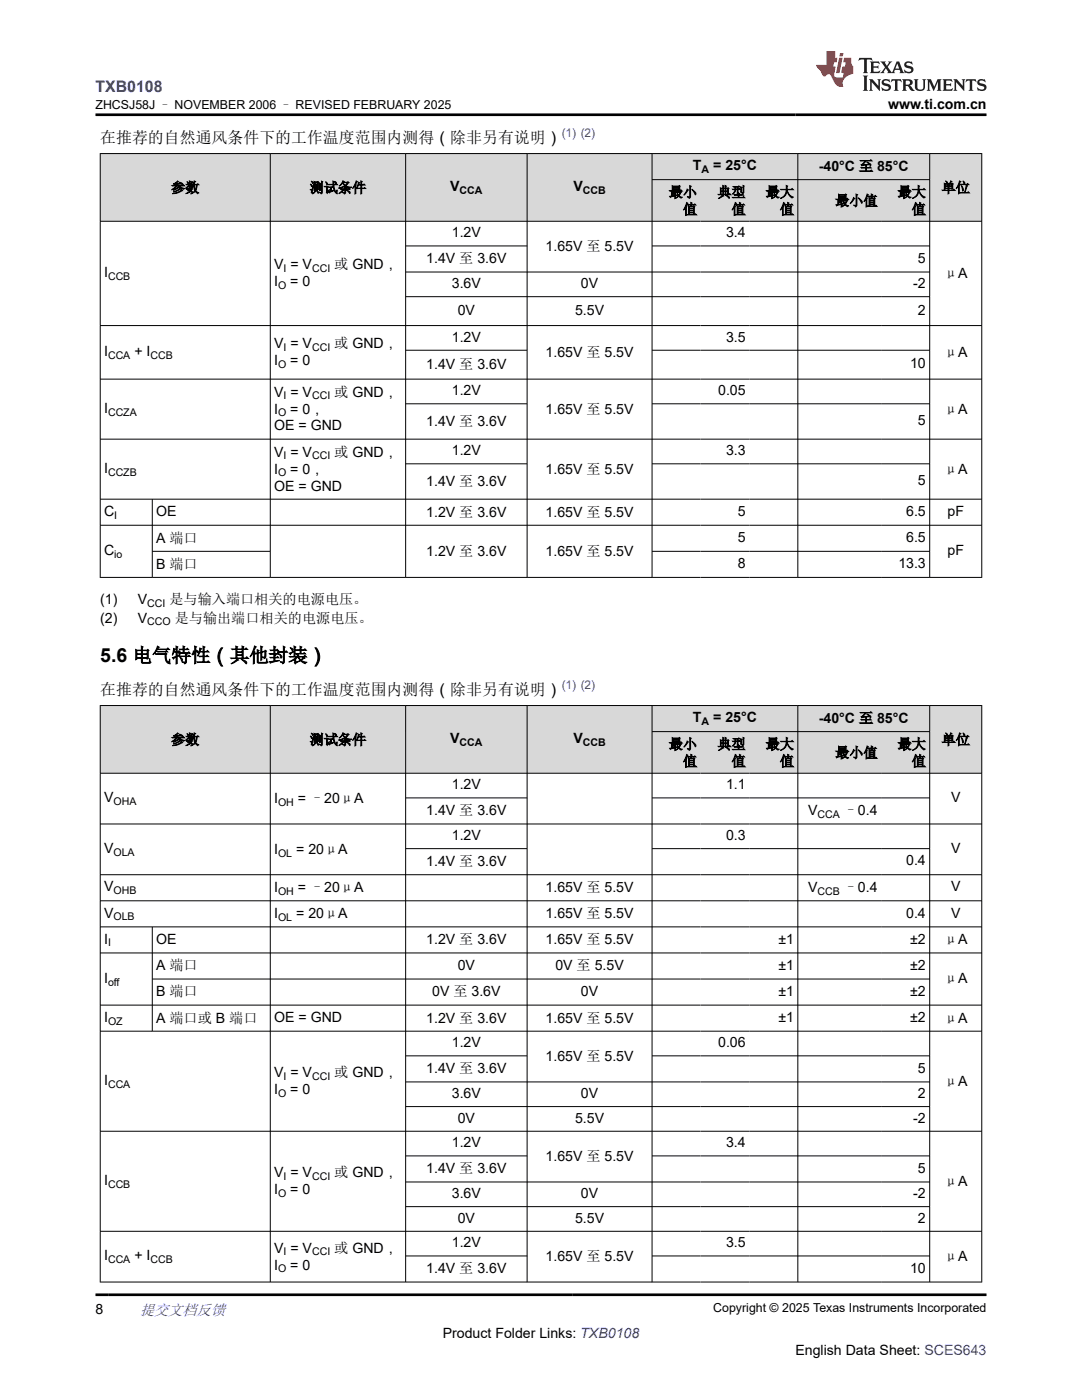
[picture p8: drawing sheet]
<svg xmlns="http://www.w3.org/2000/svg" width="216mm" height="279mm" viewBox="0 0 216 279" stroke-linecap="round" stroke-linejoin="round" font-family="sans-serif">
<defs><g id="words">
<text font-size="3.9" x="20" y="132.1">5.6 电气特性（其他封装）</text>
<text font-size="3.2" fill="#00f" x="19.1" y="18.3">TXB0108</text>
<g font-size="3.2">
<text x="20" y="28.4">在推荐的自然通风条件下的工作温度范围内测得（除非另有说明）</text>
<text x="20" y="138.6">在推荐的自然通风条件下的工作温度范围内测得（除非另有说明）</text>
</g>
<text font-size="3" fill="#00f" x="27.9" y="262.4">提交文档反馈</text>
<g font-size="2.8">
<text x="177.2" y="21.7">www.ti.com.cn</text>
<text x="138.3" y="34">T</text>
<text x="142.3" y="34">= 25°C</text>
<text x="163.4" y="34.1">-40°C 至 85°C</text>
<text x="34.1" y="38.4">参数</text>
<text x="61.8" y="38.4">测试条件</text>
<text x="89.8" y="38.1">V</text>
<text x="114.4" y="38.1">V</text>
<text x="133.5" y="39.3">最小</text>
<text x="143.2" y="39.3">典型</text>
<text x="152.8" y="39.3">最大</text>
<text x="166.6" y="41">最小值</text>
<text x="179.1" y="39.3">最大</text>
<text x="187.9" y="38.4">单位</text>
<text x="90.2" y="47.4">1.2V</text>
<text x="136.3" y="42.7">值</text>
<text x="144.9" y="47.4">3.4</text>
<text x="146" y="42.7">值</text>
<text x="155.6" y="42.7">值</text>
<text x="181.9" y="42.7">值</text>
<text x="54.7" y="53.7">V = V</text>
<text x="66.7" y="53.7">或 GND，</text>
<text x="85.1" y="52.6">1.4V 至 3.6V</text>
<text x="108.9" y="50.1">1.65V 至 5.5V</text>
<text x="183.2" y="52.4">5</text>
<text x="20.8" y="55.3">I</text>
<text x="54.7" y="57.1">I</text>
<text x="57.9" y="57.1">= 0</text>
<text x="90.2" y="57.5">3.6V</text>
<text x="115.9" y="57.5">0V</text>
<text x="182.2" y="57.5">-2</text>
<text x="188.4" y="55.4">μA</text>
<text x="91.3" y="62.8">0V</text>
<text x="114.7" y="62.8">5.5V</text>
<text x="183.2" y="62.8">2</text>
<text x="20.8" y="71.1">I</text>
<text x="26.8" y="71.1">+ I</text>
<text x="54.7" y="69.5">V = V</text>
<text x="66.7" y="69.5">或 GND，</text>
<text x="90.2" y="68.2">1.2V</text>
<text x="108.9" y="71.2">1.65V 至 5.5V</text>
<text x="144.9" y="68.2">3.5</text>
<text x="188.4" y="71.2">μA</text>
<text x="54.7" y="72.9">I</text>
<text x="57.9" y="72.9">= 0</text>
<text x="85.1" y="73.7">1.4V 至 3.6V</text>
<text x="181.6" y="73.5">10</text>
<text x="20.8" y="82.4">I</text>
<text x="54.7" y="79.1">V = V</text>
<text x="54.7" y="82.5">I</text>
<text x="57.9" y="82.5">= 0，</text>
<text x="66.7" y="79.1">或 GND，</text>
<text x="90.2" y="78.9">1.2V</text>
<text x="108.9" y="82.5">1.65V 至 5.5V</text>
<text x="143.3" y="78.9">0.05</text>
<text x="188.4" y="82.5">μA</text>
<text x="54.7" y="85.9">OE = GND</text>
<text x="85.1" y="85">1.4V 至 3.6V</text>
<text x="183.2" y="84.8">5</text>
<text x="20.8" y="94.4">I</text>
<text x="54.7" y="91.1">V = V</text>
<text x="54.7" y="94.5">I</text>
<text x="57.9" y="94.5">= 0，</text>
<text x="66.7" y="91.1">或 GND，</text>
<text x="90.2" y="90.8">1.2V</text>
<text x="108.9" y="94.5">1.65V 至 5.5V</text>
<text x="144.9" y="90.8">3.3</text>
<text x="188.4" y="94.5">μA</text>
<text x="54.7" y="97.9">OE = GND</text>
<text x="85.1" y="97">1.4V 至 3.6V</text>
<text x="183.2" y="96.8">5</text>
<text x="20.8" y="103">C</text>
<text x="31.2" y="103">OE</text>
<text x="85.1" y="103.1">1.2V 至 3.6V</text>
<text x="108.9" y="103.1">1.65V 至 5.5V</text>
<text x="147.2" y="103">5</text>
<text x="180.8" y="103">6.5</text>
<text x="189.1" y="103">pF</text>
<text x="20.8" y="110.8">C</text>
<text x="31.2" y="108.3">A 端口</text>
<text x="31.2" y="113.5">B 端口</text>
<text x="85.1" y="110.9">1.2V 至 3.6V</text>
<text x="108.9" y="110.9">1.65V 至 5.5V</text>
<text x="147.2" y="108.2">5</text>
<text x="147.2" y="113.4">8</text>
<text x="179.3" y="113.4">13.3</text>
<text x="180.8" y="108.2">6.5</text>
<text x="189.1" y="110.8">pF</text>
<text x="20" y="120.6">(1)</text>
<text x="20" y="124.3">(2)</text>
<text x="27.5" y="120.6">V</text>
<text x="27.5" y="124.3">V</text>
<text x="33.8" y="120.6">是与输入端口相关的电源电压。</text>
<text x="34.9" y="124.3">是与输出端口相关的电源电压。</text>
<text x="34.1" y="148.6">参数</text>
<text x="61.8" y="148.6">测试条件</text>
<text x="89.8" y="148.3">V</text>
<text x="114.4" y="148.3">V</text>
<text x="133.5" y="149.5">最小</text>
<text x="138.3" y="144.1">T</text>
<text x="142.3" y="144.1">= 25°C</text>
<text x="143.2" y="149.5">典型</text>
<text x="152.8" y="149.5">最大</text>
<text x="163.4" y="144.3">-40°C 至 85°C</text>
<text x="179.1" y="149.5">最大</text>
<text x="187.9" y="148.6">单位</text>
<text x="136.3" y="152.9">值</text>
<text x="146" y="152.9">值</text>
<text x="155.6" y="152.9">值</text>
<text x="166.6" y="151.2">最小值</text>
<text x="181.9" y="152.9">值</text>
<text x="20.8" y="160.1">V</text>
<text x="54.7" y="160.3">I</text>
<text x="59.4" y="160.3">= –20μA</text>
<text x="90.2" y="157.5">1.2V</text>
<text x="144.9" y="157.5">1.1</text>
<text x="189.8" y="160.1">V</text>
<text x="85.1" y="162.7">1.4V 至 3.6V</text>
<text x="90.2" y="167.6">1.2V</text>
<text x="144.9" y="167.6">0.3</text>
<text x="161.2" y="162.7">V</text>
<text x="168.4" y="162.7">–0.4</text>
<text x="20.8" y="170.2">V</text>
<text x="54.7" y="170.4">I</text>
<text x="59.1" y="170.4">= 20μA</text>
<text x="85.1" y="172.8">1.4V 至 3.6V</text>
<text x="180.8" y="172.7">0.4</text>
<text x="189.8" y="170.2">V</text>
<text x="20.8" y="177.9">V</text>
<text x="54.7" y="178">I</text>
<text x="59.4" y="178">= –20μA</text>
<text x="108.9" y="178">1.65V 至 5.5V</text>
<text x="161.2" y="178">V</text>
<text x="168.4" y="178">–0.4</text>
<text x="189.8" y="177.9">V</text>
<text x="20.8" y="183.1">V</text>
<text x="54.7" y="183.2">I</text>
<text x="59.1" y="183.2">= 20μA</text>
<text x="108.9" y="183.2">1.65V 至 5.5V</text>
<text x="180.8" y="183.1">0.4</text>
<text x="189.8" y="183.1">V</text>
<text x="20.8" y="188.3">I</text>
<text x="31.2" y="188.3">OE</text>
<text x="85.1" y="188.5">1.2V 至 3.6V</text>
<text x="108.9" y="188.5">1.65V 至 5.5V</text>
<text x="155.3" y="188.3">±1</text>
<text x="181.6" y="188.3">±2</text>
<text x="188.4" y="188.5">μA</text>
<text x="20.8" y="196.1">I</text>
<text x="31.2" y="193.7">A 端口</text>
<text x="91.3" y="193.5">0V</text>
<text x="110.8" y="193.7">0V 至 5.5V</text>
<text x="155.3" y="193.5">±1</text>
<text x="181.6" y="193.5">±2</text>
<text x="188.4" y="196.3">μA</text>
<text x="20.8" y="203.9">I</text>
<text x="31.2" y="198.9">B 端口</text>
<text x="54.7" y="203.9">OE = GND</text>
<text x="86.2" y="198.9">0V 至 3.6V</text>
<text x="115.9" y="198.7">0V</text>
<text x="155.3" y="198.7">±1</text>
<text x="155.3" y="203.9">±1</text>
<text x="181.6" y="198.7">±2</text>
<text x="181.6" y="203.9">±2</text>
<text x="31.2" y="204.1">A 端口或 B 端口</text>
<text x="85.1" y="204.1">1.2V 至 3.6V</text>
<text x="90.2" y="209">1.2V</text>
<text x="108.9" y="204.1">1.65V 至 5.5V</text>
<text x="143.3" y="209">0.06</text>
<text x="188.4" y="204.1">μA</text>
<text x="54.7" y="215">V = V</text>
<text x="66.7" y="215">或 GND，</text>
<text x="85.1" y="214.2">1.4V 至 3.6V</text>
<text x="108.9" y="211.7">1.65V 至 5.5V</text>
<text x="183.2" y="214.1">5</text>
<text x="20.8" y="216.5">I</text>
<text x="54.7" y="218.3">I</text>
<text x="57.9" y="218.3">= 0</text>
<text x="90.2" y="219.1">3.6V</text>
<text x="115.9" y="219.1">0V</text>
<text x="183.2" y="219.1">2</text>
<text x="188.4" y="216.7">μA</text>
<text x="91.3" y="224">0V</text>
<text x="114.7" y="224">5.5V</text>
<text x="182.2" y="224">-2</text>
<text x="90.2" y="229">1.2V</text>
<text x="108.9" y="231.7">1.65V 至 5.5V</text>
<text x="144.9" y="229">3.4</text>
<text x="20.8" y="236.5">I</text>
<text x="54.7" y="234.9">V = V</text>
<text x="54.7" y="238.3">I</text>
<text x="57.9" y="238.3">= 0</text>
<text x="66.7" y="234.9">或 GND，</text>
<text x="85.1" y="234.2">1.4V 至 3.6V</text>
<text x="90.2" y="239.1">3.6V</text>
<text x="115.9" y="239.1">0V</text>
<text x="182.2" y="239.1">-2</text>
<text x="183.2" y="234">5</text>
<text x="188.4" y="236.6">μA</text>
<text x="91.3" y="244">0V</text>
<text x="114.7" y="244">5.5V</text>
<text x="183.2" y="244">2</text>
<text x="20.8" y="251.5">I</text>
<text x="26.8" y="251.5">+ I</text>
<text x="54.7" y="250">V = V</text>
<text x="66.7" y="250">或 GND，</text>
<text x="90.2" y="248.9">1.2V</text>
<text x="108.9" y="251.7">1.65V 至 5.5V</text>
<text x="144.9" y="248.9">3.5</text>
<text x="188.4" y="251.7">μA</text>
<text x="54.7" y="253.4">I</text>
<text x="57.9" y="253.4">= 0</text>
<text x="85.1" y="254.1">1.4V 至 3.6V</text>
<text x="181.6" y="254">10</text>
<text x="19.1" y="262.1">8</text>
<text x="88.3" y="266.9">Product Folder Links: TXB0108</text>
<text x="158.7" y="270.3">English Data Sheet: SCES643</text>
</g>
<g font-size="2.5">
<text x="19" y="21.8">ZHCSJ58J – NOVEMBER 2006 – REVISED FEBRUARY 2025</text>
<text x="142.3" y="261.8">Copyright © 2025 Texas Instruments Incorporated</text>
</g>
<g font-size="2.4" fill="#00f">
<text x="112.1" y="27.4">(1) (2)</text>
<text x="112.1" y="137.5">(1) (2)</text>
</g>
<g font-size="2.1">
<text x="140" y="34.5">A</text>
<text x="91.7" y="38.7">CCA</text>
<text x="116.3" y="38.7">CCB</text>
<text x="21.6" y="55.9">CCB</text>
<text x="55.5" y="57.7">O</text>
<text x="56.6" y="54.3">I</text>
<text x="62.3" y="54.3">CCI</text>
<text x="21.6" y="71.6">CCA</text>
<text x="30" y="71.6">CCB</text>
<text x="56.6" y="70.1">I</text>
<text x="62.3" y="70.1">CCI</text>
<text x="55.5" y="73.5">O</text>
<text x="21.6" y="82.9">CCZA</text>
<text x="55.5" y="83.1">O</text>
<text x="56.6" y="79.7">I</text>
<text x="62.3" y="79.7">CCI</text>
<text x="21.6" y="94.9">CCZB</text>
<text x="55.5" y="95.1">O</text>
<text x="56.6" y="91.7">I</text>
<text x="62.3" y="91.7">CCI</text>
<text x="22.8" y="103.5">I</text>
<text x="22.8" y="111.3">io</text>
<text x="29.4" y="124.8">CCO</text>
<text x="29.4" y="121.2">CCI</text>
<text x="91.7" y="148.9">CCA</text>
<text x="116.3" y="148.9">CCB</text>
<text x="140" y="144.7">A</text>
<text x="22.6" y="160.7">OHA</text>
<text x="55.5" y="160.8">OH</text>
<text x="163.1" y="163.3">CCA</text>
<text x="22.6" y="170.8">OLA</text>
<text x="55.5" y="170.9">OL</text>
<text x="22.6" y="178.5">OHB</text>
<text x="55.5" y="178.6">OH</text>
<text x="163.1" y="178.6">CCB</text>
<text x="22.6" y="183.7">OLB</text>
<text x="55.5" y="183.8">OL</text>
<text x="21.6" y="188.9">I</text>
<text x="21.6" y="196.7">off</text>
<text x="21.6" y="204.5">OZ</text>
<text x="56.6" y="215.5">I</text>
<text x="62.3" y="215.5">CCI</text>
<text x="21.6" y="217.1">CCA</text>
<text x="55.5" y="218.9">O</text>
<text x="21.6" y="237">CCB</text>
<text x="55.5" y="238.9">O</text>
<text x="56.6" y="235.5">I</text>
<text x="62.3" y="235.5">CCI</text>
<text x="56.6" y="250.5">I</text>
<text x="62.3" y="250.5">CCI</text>
<text x="21.6" y="252.1">CCA</text>
<text x="30" y="252.1">CCB</text>
<text x="55.5" y="253.9">O</text>
</g>
</g></defs>
<g fill="#d8d8d8">
<path d="M20 30.6h175.9v5.3h-175.9z" fill-rule="evenodd"/>
<path d="M20.1 30.7h33.8v13.4h-33.8z" fill-rule="evenodd"/>
<path d="M54 30.7h26.9v13.4h-26.9z" fill-rule="evenodd"/>
<path d="M81 30.7h24.1v13.4h-24.1z" fill-rule="evenodd"/>
<path d="M105.2 30.7h24.8v13.4h-24.8z" fill-rule="evenodd"/>
<path d="M130.2 30.7h28.9v5.1h-28.9z" fill-rule="evenodd"/>
<path d="M159.3 30.7h26.2v5.1h-26.2z" fill-rule="evenodd"/>
<path d="M185.6 30.7h10.2v13.4h-10.2z" fill-rule="evenodd"/>
<path d="M130.2 35.9h9.6v8.2h-9.6z" fill-rule="evenodd"/>
<path d="M139.8 35.9h9.7v8.2h-9.7z" fill-rule="evenodd"/>
<path d="M149.5 35.9h9.6v8.2h-9.6z" fill-rule="evenodd"/>
<path d="M159.3 35.9h16.5v8.2h-16.5z" fill-rule="evenodd"/>
<path d="M175.8 35.9h9.7v8.2h-9.7z" fill-rule="evenodd"/>
</g>
<g fill="none" stroke="#000" stroke-width=".2">
<path d="M19.9 30.6h176.1M20 30.6v84.7M53.9 30.6v84.7M80.9 30.6v84.7M105.2 30.6v84.7M130.1 30.6v84.7M130.1 35.9h55.5M159.2 30.6v84.7M185.5 30.6v84.7M195.9 30.6v84.7M19.9 44.2h176.1M80.9 49.1h24.3"/>
<path d="M80.9 54.3h104.7M80.9 59.2h104.7M130.1 49.1h55.5M19.9 65h176.1M19.9 75.7h176.1M80.9 69.9h24.3M130.1 69.9h55.5M19.9 87.6h176.1M19.9 99.6h176.1M30.4 99.6v15.7M80.9 80.6h24.3M80.9 92.6h24.3"/>
<path d="M130.1 80.6h55.5M130.1 92.6h55.5M19.9 104.8h176.1M19.9 115.2h176.1M30.4 110h23.6M130.1 110h55.5"/>
</g>
<g fill="#d8d8d8">
<path d="M20 140.8h175.9v5.2h-175.9z" fill-rule="evenodd"/>
<path d="M20.1 140.9h33.8v13.4h-33.8z" fill-rule="evenodd"/>
<path d="M54 140.9h26.9v13.4h-26.9z" fill-rule="evenodd"/>
<path d="M81 140.9h24.1v13.4h-24.1z" fill-rule="evenodd"/>
<path d="M105.2 140.9h24.8v13.4h-24.8z" fill-rule="evenodd"/>
<path d="M130.2 140.9h28.9v5h-28.9z" fill-rule="evenodd"/>
<path d="M159.3 140.9h26.2v5h-26.2z" fill-rule="evenodd"/>
<path d="M185.6 140.9h10.2v13.4h-10.2z" fill-rule="evenodd"/>
<path d="M130.2 146.1h9.6v8.2h-9.6z" fill-rule="evenodd"/>
<path d="M139.8 146.1h9.7v8.2h-9.7z" fill-rule="evenodd"/>
<path d="M149.5 146.1h9.6v8.2h-9.6z" fill-rule="evenodd"/>
<path d="M159.3 146.1h16.5v8.2h-16.5z" fill-rule="evenodd"/>
<path d="M175.8 146.1h9.7v8.2h-9.7z" fill-rule="evenodd"/>
</g>
<g fill="none" stroke="#000" stroke-width=".2">
<path d="M19.9 140.8h176.1M19.9 154.3h176.1M20 140.7v115.2M53.9 140.7v115.2M80.9 140.7v115.2M80.9 159.2h24.3M105.2 140.7v115.2M130.1 140.7v115.2M130.1 146h55.5M130.1 159.2h55.5M159.2 140.7v115.2M185.5 140.7v115.2"/>
<path d="M195.9 140.7v115.2M19.9 164.4h176.1M19.9 174.6h176.1M19.9 179.8h176.1M80.9 169.4h24.3M130.1 169.4h55.5M19.9 185h176.1M19.9 190.2h176.1M30.4 185v20.9M30.4 195.4h155.2M19.9 200.6h176.1M19.9 205.8h176.1"/>
<path d="M80.9 210.7h24.3M80.9 215.9h104.7M130.1 210.7h55.5M19.9 225.8h176.1M80.9 220.8h104.7M80.9 230.7h24.3M80.9 235.9h104.7M130.1 230.7h55.5M19.9 245.7h176.1M19.9 255.9h176.1M80.9 240.8h104.7M80.9 250.7h24.3"/>
<path d="M130.1 250.7h55.5"/>
</g>
<path d="M171.5 11.6l-.2 .5 .5-.2h.6v.1v2.2l-.2 .4h1l-.2-.4v-2.2v-.1h.5l.6 .2-.2-.5zM173.6 12.3l.2 .4v1.5l-.2 .4h1.9l.1-.6a1.08 1.08 0 0 1-1.3 .2v-.7h.6l.4 .2v-.7l-.4 .2h-.6v-.5l.2-.2a1 1 0 0 1 1 .3l-.1-.5zM175.7 12.3l.9 1.1-1 1.2h.9l-.2-.2 .5-.8 .4 .8-.2 .2h1.6l-.2-.2 .2-.5h.9l.1 .5-.1 .2h.9l-.2-.3-.8-2h-.5l-.9 2.2-.9-1.1 .9-1.1h-.8l.2 .2-.4 .6-.4-.6 .2-.2zM179 12.7l.4 1h-.7zM180.7 12.4a.65 .65 0 0 0-.2 .7 .65 .65 0 0 0 .6 .5l.6 .1 .1 .3a.79 .79 0 0 1-.7 .4 .79 .79 0 0 1-.7-.5l.1 .7 .2-.1a.93 .93 0 0 0 1.1 .1 .93 .93 0 0 0 .4-1 1.46 1.46 0 0 0-1.2-.6l-.1-.3a1.09 1.09 0 0 1 1.2 .2l-.2-.6-.1 .1-.5-.2zM172.2 15.1l.2 .4v2.2l-.2 .4h1l-.2-.4v-2.2l.2-.4zM173.4 15.8l.2 .4v1.5l-.2 .4h.8l-.3-.4 .1-1.3 1.6 1.8v-2l.2-.4h-.7l.1 .2 .1 1.1-1.2-1.3zM176.2 15.9a.65 .65 0 0 0-.2 .8 .65 .65 0 0 0 .6 .4l.6 .2 .1 .2a.79 .79 0 0 1-.7 .4 .79 .79 0 0 1-.7-.5l.1 .7 .2-.1a.93 .93 0 0 0 1.1 .1 .93 .93 0 0 0 .4-.9 1.46 1.46 0 0 0-1.2-.6l-.1-.4a1.09 1.09 0 0 1 1.2 .2l-.1-.6-.2 .1-.5-.1zM177.9 15.8l-.1 .6a.63 .63 0 0 1 .8-.3v1.6l-.3 .4h1l-.2-.4v-1.6a.66 .66 0 0 1 .8 .3l-.1-.6zM180 15.8l.2 .4v1.5l-.2 .4h1l-.2-.2-.1-.7h.5l.1 .2a.79 .79 0 0 0 1.2 .6l-1-.9a.61 .61 0 0 0 .6-.6 .61 .61 0 0 0-.5-.7zM180.8 16.1h.1a.47 .47 0 0 1 .5 .1 .47 .47 0 0 1 .1 .5l-.1 .1-.7 .1zM182.3 15.8l.2 .2a2.27 2.27 0 0 0 .4 2 1.04 1.04 0 0 0 1.7-.7v-1.3l.2-.2h-.8l.2 .4v1.1a.6 .6 0 0 1-.6 .6 .6 .6 0 0 1-.6-.6v-1.1l.3-.4zM184.9 15.8l.2 .4v1.5l-.2 .4h.8l-.3-.4v-1.4l.9 1.9 .9-1.9v1.4l-.3 .4h1l-.2-.4v-1.5l.2-.4h-.8l-.7 1.5-.6-1.5zM188.1 15.8l.2 .4v1.5l-.2 .4h1.9l.1-.6a1.09 1.09 0 0 1-1.3 .2v-.7h.6l.4 .2v-.6l-.4 .2h-.6v-.6l.2-.1a1.01 1.01 0 0 1 1 .3l-.1-.6zM190.2 15.8l.3 .4v1.5l-.3 .4h.8l-.2-.4v-1.3l1.6 1.8v-2l.2-.4h-.7l.2 .2v1.1l-1.2-1.3zM192.8 15.8l-.1 .6a.63 .63 0 0 1 .8-.3v1.6l-.3 .4h1l-.2-.4v-1.6a.66 .66 0 0 1 .8 .3l-.1-.6zM195.2 15.9a.65 .65 0 0 0-.2 .8 .65 .65 0 0 0 .6 .4l.6 .2 .2 .2a.79 .79 0 0 1-.7 .4 .79 .79 0 0 1-.7-.5l.1 .7 .2-.1a.93 .93 0 0 0 1 .1 .93 .93 0 0 0 .5-.9 1.46 1.46 0 0 0-1.3-.6v-.4a1.09 1.09 0 0 1 1.2 .2l-.2-.6-.2 .1-.5-.1z" fill="#231f20"/>
<path d="M164.9 10.2v2.8h-2l.1 .3 .8 1a.95 .95 0 0 0 1 .9 .59 .59 0 0 1 .5-.4 .59 .59 0 0 1 .5 .4l.4 .7a1.59 1.59 0 0 0 2.1 1.4 1.61 1.61 0 0 1 1-2.3l1-.3-.1-1.5a1.59 1.59 0 0 1-.3-1.7h-1.5l-.2 .9h.6l-.2 .9h-.5l-.2 1v.2l.4 .1-.1 .9h-.7a.73 .73 0 0 1-1-.7l.3-1.5h-.5l.1-.9h.5l.2-.9h-.5v-1.3zM167.4 11.5l-.6 3.1h.7l.6-3.1zM167.6 10.6l-.1 .6h.7l.1-.6z" fill="#ed1c24"/>
<path d="M19.1 22.9h177.8M19.1 258.4h177.8" fill="none" stroke="#000" stroke-width=".53"/>
<use href="#words"/>
</svg>
